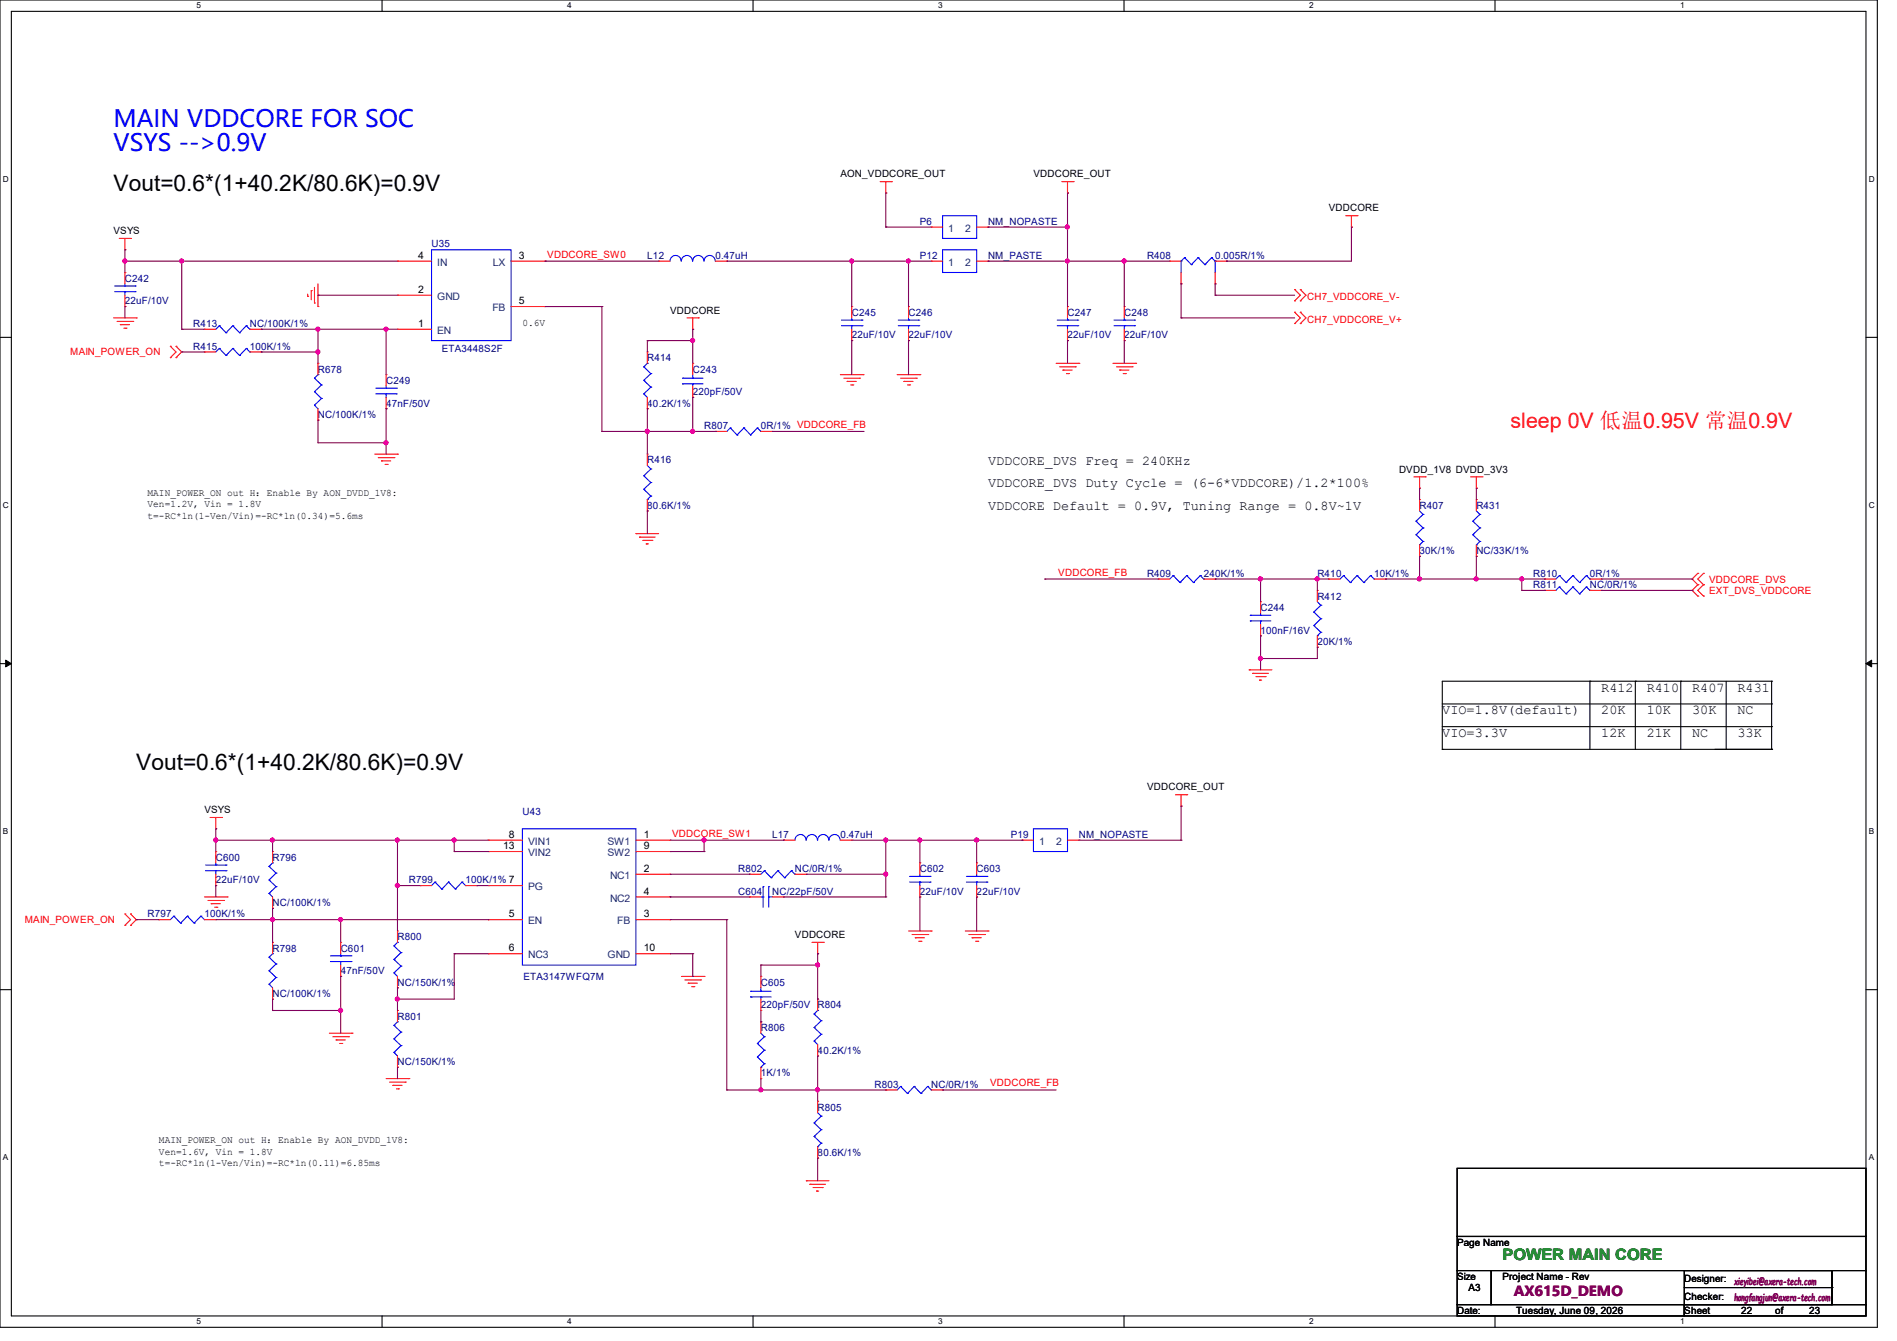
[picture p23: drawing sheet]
<svg xmlns="http://www.w3.org/2000/svg" width="297mm" height="210mm" viewBox="0 0 297 210" stroke-linecap="round" stroke-linejoin="round" font-family="sans-serif">
<defs><g id="words">
<g font-size="3.7" fill="#00f">
<text x="17.8" y="19.9">MAIN VDDCORE FOR SOC</text>
<text x="17.8" y="23.6">VSYS --&gt;0.9V</text>
</g>
<g font-size="3.6">
<text x="17.8" y="29.8">Vout=0.6*(1+40.2K/80.6K)=0.9V</text>
<text x="21.3" y="120.5">Vout=0.6*(1+40.2K/80.6K)=0.9V</text>
</g>
<text font-size="3.3" fill="#f00" x="236.5" y="67">sleep 0V 低温0.95V 常温0.9V</text>
<text font-size="2.5" fill="#008000" x="235.2" y="197.3">POWER MAIN CORE</text>
<text font-size="2.3" fill="#800080" x="237" y="203">AX615D_DEMO</text>
<g font-size="2.1">
<text x="154.7" y="72.8">VDDCORE_DVS Freq = 240KHz</text>
<text x="154.7" y="76.3">VDDCORE_DVS Duty Cycle = (6-6*VDDCORE)/1.2*100%</text>
<text x="154.7" y="79.9">VDDCORE Default = 0.9V, Tuning Range = 0.8V~1V</text>
<text x="225.8" y="111.9">VIO=1.8V(default)</text>
<text x="250.7" y="108.3">R412</text>
<text x="250.7" y="111.9">20K</text>
<text x="257.8" y="108.3">R410</text>
<text x="257.8" y="111.9">10K</text>
<text x="264.9" y="108.3">R407</text>
<text x="264.9" y="111.9">30K</text>
<text x="272" y="108.3">R431</text>
<text x="272" y="111.9">NC</text>
<text x="225.8" y="115.4">VIO=3.3V</text>
<text x="250.7" y="115.4">12K</text>
<text x="257.8" y="115.4">21K</text>
<text x="264.9" y="115.4">NC</text>
<text x="272" y="115.4">33K</text>
</g>
<g font-size="1.6">
<text x="131.6" y="27.8">AON_VDDCORE_OUT</text>
<text x="161.8" y="27.8">VDDCORE_OUT</text>
<text x="208" y="33.1">VDDCORE</text>
<text x="17.8" y="36.7">VSYS</text>
<text x="65.4" y="40.5">4</text>
<text x="81.2" y="40.5">3</text>
<text x="65.4" y="45.8">2</text>
<text x="81.2" y="47.6">5</text>
<text x="65.4" y="51.2">1</text>
<text x="81.8" y="51">0.6V</text>
<text x="104.9" y="49.1">VDDCORE</text>
<text x="23.1" y="77.7">MAIN_POWER_ON out H：Enable By AON_DVDD_1V8:</text>
<text x="219" y="74">DVDD_1V8 DVDD_3V3</text>
<text x="23.1" y="81.2">t=-RC*ln(1-Ven/Vin)=-RC*ln(0.34)=5.6ms</text>
<text x="23.1" y="79.5">Ven=1.2V, Vin = 1.8V</text>
<text x="179.6" y="123.8">VDDCORE_OUT</text>
<text x="32" y="127.3">VSYS</text>
<text x="79.7" y="131.2">8</text>
<text x="100.8" y="131.2">1</text>
<text x="78.8" y="133">13</text>
<text x="100.8" y="136.5">2</text>
<text x="100.8" y="133">9</text>
<text x="79.7" y="143.6">5</text>
<text x="100.8" y="143.6">3</text>
<text x="100.8" y="140.1">4</text>
<text x="79.7" y="149">6</text>
<text x="100.8" y="149">10</text>
<text x="124.5" y="146.9">VDDCORE</text>
<text x="24.9" y="179">MAIN_POWER_ON out H：Enable By AON_DVDD_1V8:</text>
<text x="24.9" y="182.6">t=-RC*ln(1-Ven/Vin)=-RC*ln(0.11)=6.85ms</text>
<text x="24.9" y="180.8">Ven=1.6V, Vin = 1.8V</text>
<text x="228.1" y="195.1">Page Name</text>
<text x="228.1" y="200.4">Size</text>
<text x="229.9" y="202.2">A3</text>
<text x="235.2" y="200.4">Project Name - Rev</text>
<text x="263.7" y="200.7">Designer:</text>
<text x="263.7" y="203.6">Checker:</text>
<text x="228.1" y="205.7">Date:</text>
<text x="237.4" y="205.7">Tuesday, June 09, 2026</text>
<text x="263.7" y="205.7">Sheet</text>
<text x="272.6" y="205.7">22</text>
<text x="277.9" y="205.7">of</text>
<text x="283.3" y="205.7">23</text>
</g>
<g font-size="1.6" fill="#000080">
<text x="144" y="35.2">P6</text>
<text x="154.7" y="35.2">NM_NOPASTE</text>
<text x="67.6" y="38.6">U35</text>
<text x="101.3" y="40.6">L12</text>
<text x="112" y="40.6">0.47uH</text>
<text x="144" y="40.6">P12</text>
<text x="154.7" y="40.6">NM_PASTE</text>
<text x="179.6" y="40.6">R408</text>
<text x="190.2" y="40.6">0.005R/1%</text>
<text x="19.6" y="44.1">C242</text>
<text x="19.6" y="47.7">22uF/10V</text>
<text x="30.2" y="51.2">R413</text>
<text x="39.1" y="51.2">NC/100K/1%</text>
<text x="133.3" y="49.4">C245</text>
<text x="133.3" y="53">22uF/10V</text>
<text x="142.2" y="49.4">C246</text>
<text x="142.2" y="53">22uF/10V</text>
<text x="167.1" y="49.4">C247</text>
<text x="167.1" y="53">22uF/10V</text>
<text x="176" y="49.4">C248</text>
<text x="176" y="53">22uF/10V</text>
<text x="30.2" y="54.8">R415</text>
<text x="39.1" y="54.8">100K/1%</text>
<text x="49.8" y="58.3">R678</text>
<text x="69.2" y="55.1">ETA3448S2F</text>
<text x="101.3" y="56.6">R414</text>
<text x="108.5" y="58.3">C243</text>
<text x="49.8" y="65.4">NC/100K/1%</text>
<text x="60.5" y="60.1">C249</text>
<text x="60.5" y="63.7">47nF/50V</text>
<text x="101.3" y="63.7">40.2K/1%</text>
<text x="108.5" y="61.9">220pF/50V</text>
<text x="110.2" y="67.2">R807</text>
<text x="119.1" y="67.2">0R/1% VDDCORE_FB</text>
<text x="101.3" y="72.6">R416</text>
<text x="101.3" y="79.7">80.6K/1%</text>
<text x="222.2" y="79.7">R407</text>
<text x="231.1" y="79.7">R431</text>
<text x="222.2" y="86.8">30K/1%</text>
<text x="231.1" y="86.8">NC/33K/1%</text>
<text x="179.6" y="90.3">R409</text>
<text x="188.5" y="90.3">240K/1%</text>
<text x="197.4" y="95.7">C244</text>
<text x="206.2" y="93.9">R412</text>
<text x="206.2" y="90.3">R410</text>
<text x="215.1" y="90.3">10K/1%</text>
<text x="240" y="92.1">R811</text>
<text x="240" y="90.3">R810</text>
<text x="248.9" y="92.1">NC/0R/1%</text>
<text x="248.9" y="90.3">0R/1%</text>
<text x="197.4" y="99.2">100nF/16V</text>
<text x="206.2" y="101">20K/1%</text>
<text x="81.8" y="127.7">U43</text>
<text x="120.9" y="131.2">L17</text>
<text x="131.6" y="131.2">0.47uH</text>
<text x="158.2" y="131.2">P19</text>
<text x="168.9" y="131.2">NM_NOPASTE</text>
<text x="33.8" y="134.8">C600</text>
<text x="42.7" y="134.8">R796</text>
<text x="115.6" y="136.6">R802</text>
<text x="124.5" y="136.6">NC/0R/1%</text>
<text x="144" y="136.6">C602</text>
<text x="152.9" y="136.6">C603</text>
<text x="23.1" y="143.7">R797</text>
<text x="32" y="143.7">100K/1%</text>
<text x="33.8" y="138.3">22uF/10V</text>
<text x="42.7" y="141.9">NC/100K/1%</text>
<text x="64" y="138.3">R799</text>
<text x="72.9" y="138.3">100K/1% 7</text>
<text x="115.6" y="140.1">C604</text>
<text x="120.9" y="140.1">NC/22pF/50V</text>
<text x="144" y="140.1">22uF/10V</text>
<text x="152.9" y="140.1">22uF/10V</text>
<text x="42.7" y="149">R798</text>
<text x="53.3" y="149">C601</text>
<text x="62.2" y="147.2">R800</text>
<text x="53.3" y="152.6">47nF/50V</text>
<text x="62.2" y="154.3">NC/150K/1%</text>
<text x="82" y="153.5">ETA3147WFQ7M</text>
<text x="119.1" y="154.3">C605</text>
<text x="42.7" y="156.1">NC/100K/1%</text>
<text x="62.2" y="159.7">R801</text>
<text x="119.1" y="157.9">220pF/50V</text>
<text x="119.1" y="161.5">R806</text>
<text x="128" y="157.9">R804</text>
<text x="62.2" y="166.8">NC/150K/1%</text>
<text x="128" y="165">40.2K/1%</text>
<text x="119.1" y="168.6">1K/1%</text>
<text x="128" y="173.9">R805</text>
<text x="136.9" y="170.3">R803</text>
<text x="145.8" y="170.3">NC/0R/1%</text>
<text x="128" y="181">80.6K/1%</text>
</g>
<g font-size="1.6" fill="#004080">
<text x="68.5" y="41.6">IN</text>
<text x="77.2" y="41.6">LX</text>
<text x="148.5" y="36.3">1</text>
<text x="148.5" y="41.6">1</text>
<text x="151.1" y="36.3">2</text>
<text x="151.1" y="41.6">2</text>
<text x="68.5" y="46.9">GND</text>
<text x="68.5" y="52.3">EN</text>
<text x="77.1" y="48.7">FB</text>
<text x="82.7" y="132.3">VIN1</text>
<text x="82.7" y="134.1">VIN2</text>
<text x="95.1" y="132.3">SW1</text>
<text x="95.1" y="134.1">SW2</text>
<text x="95.5" y="137.6">NC1</text>
<text x="162.7" y="132.3">1</text>
<text x="165.4" y="132.3">2</text>
<text x="82.7" y="139.4">PG</text>
<text x="95.5" y="141.2">NC2</text>
<text x="82.7" y="144.7">EN</text>
<text x="96.6" y="144.7">FB</text>
<text x="82.7" y="150.1">NC3</text>
<text x="95.1" y="150.1">GND</text>
</g>
<g font-size="1.6" fill="#f00">
<text x="85.7" y="40.3">VDDCORE_SW0</text>
<text x="204.6" y="46.9">CH7_VDDCORE_V-</text>
<text x="204.6" y="50.5">CH7_VDDCORE_V+</text>
<text x="11" y="55.7">MAIN_POWER_ON</text>
<text x="165.7" y="90.1">VDDCORE_FB</text>
<text x="267.6" y="91.2">VDDCORE_DVS</text>
<text x="267.6" y="93">EXT_DVS_VDDCORE</text>
<text x="105.2" y="131">VDDCORE_SW1</text>
<text x="3.9" y="144.6">MAIN_POWER_ON</text>
<text x="155" y="170.1">VDDCORE_FB</text>
</g>
<g font-size="1.6" fill="#800080">
<text x="271.5" y="201.2">xieyibei@axera-tech.com</text>
<text x="271.5" y="203.7">hongfangjun@axera-tech.com</text>
</g>
<g font-size="1.3">
<text x="30.8" y="1.3">5</text>
<text x="88.8" y="1.3">4</text>
<text x="146.9" y="1.3">3</text>
<text x="205" y="1.3">2</text>
<text x="263.1" y="1.3">1</text>
<text x=".5" y="28.4">D</text>
<text x="292.6" y="28.4">D</text>
<text x=".5" y="79.5">C</text>
<text x="292.6" y="79.5">C</text>
<text x=".5" y="130.6">B</text>
<text x="292.6" y="130.6">B</text>
<text x=".5" y="181.7">A</text>
<text x="292.6" y="181.7">A</text>
<text x="30.8" y="207.4">5</text>
<text x="88.8" y="207.4">4</text>
<text x="146.9" y="207.4">3</text>
<text x="205" y="207.4">2</text>
<text x="263.1" y="207.4">1</text>
</g>
</g></defs>
<g fill="none" stroke="#000" stroke-width=".17">
<path d="M0 0h293.9v207.9h-293.9zM1.8 1.8h290.3v204.3h-290.3zM59.8 0v1.8M117.9 0v1.8M176 0v1.8M234.1 0v1.8M0 52.8h1.8M292.1 52.8h1.8M0 103.9h1.8M225.8 117.3h.1M225.8 110.2h51.6M225.8 113.8h51.6"/>
<path d="M225.8 117.3h51.6M248.9 106.7h.1M248.9 106.7v10.6M256 106.7h.1M256 106.7v10.6M263.1 106.7h.1M263.1 106.7v10.6M270.3 117.3h.1M270.3 106.7v10.6M277.4 106.7h.1M277.4 110.2h.1M277.4 113.8h.1"/>
<path d="M277.4 117.3h.1M277.4 106.7h-51.6v10.6M277.4 106.7v10.6M292.1 103.9h1.8M0 155h1.8M292.1 155h1.8M228.1 183h64v10.6h-64zM228.1 193.6h64v5.4h-64zM228.1 199h5.4v5.3h-5.4zM233.5 199h53.3v5.3h-53.3zM263.7 199h23.1v5.3h-23.1zM286.8 199h5.3v5.3h-5.3z"/>
<path d="M59.8 206.1v1.8M117.9 206.1v1.8M176 206.1v1.8M228.1 204.3h35.6v1.8h-35.6zM234.1 206.1v1.8M263.7 204.3h28.4v1.8h-28.4zM263.7 201.6h23.1M286.8 201.6h.1"/>
</g>
<path d="M.9 103.4l.9 .5-.9 .5zM292.1 103.9l.9-.5v1z" fill="#000"/>
<path d="M.9 103.4l.9 .5-.9 .5zM292.1 103.9l.9-.5v1z" fill="none" stroke="#000" stroke-width=".16"/>
<g fill="none" stroke="#f00" stroke-width=".17">
<path d="M18.7 37.3h1.7M19.6 39.1h.1M19.6 37.3v1.8M20.4 37.3h.1M137.8 28.4h1.8M138.7 30.2h.1M138.7 28.4v1.8M139.6 28.4h.1M145.8 35.6h.1M145.8 35.6h1.8M152.9 35.6h1.8M154.7 35.6h.1"/>
<path d="M166.2 28.4h1.8M167.1 30.2h.1M167.1 28.4v1.8M168 28.4h.1M210.7 33.8h1.8M211.6 35.6h.1M211.6 33.8v1.8M212.5 33.8h.1M17.8 49.8h3.5M18.3 50.3h2.5M18.8 50.8h.1M18.8 50.8h1.5"/>
<path d="M19.4 51.4h.3M19.6 42.7h.1M19.6 48h.1M19.6 42.7v1.7M19.6 46.2v1.8M19.7 51.4h.1M20.8 50.3h.1M21.3 49.8h.1M26.7 56h.1M26.7 54.2h.1M26.7 54.2l.9 .9-.9 .9M27.6 54.2h.1"/>
<path d="M27.6 56h.1M27.6 54.2l.8 .9-.8 .9M32 55.1h.1M32 51.6h.1M32 55.1h1.8M32 51.6h1.8M39.1 55.1h1.8M39.1 51.6h1.8M40.9 55.1h.1M40.9 51.6h.1M48.2 46.4h.1M48.2 46.1v.3"/>
<path d="M48.7 45.5h.1M48.7 45.5v1.4M49.2 47.5h.1M49.2 45v2.5M49.8 48h.1M49.8 56.9h.1M49.8 44.4v3.6M49.8 56.9v1.8M60.5 58.7h.1M60.5 58.7v1.8M62.2 51.6h.1M62.2 46.2h.1"/>
<path d="M62.2 40.9h.1M62.2 51.6h5.4M62.2 46.2h5.4M62.2 40.9h5.4M80 40.9h5.3M80 48h5.3M85.3 40.9h.1M85.3 48h.1M101.3 55.1h.1M101.3 55.1v1.8M103.1 40.9h.1M103.1 40.9h1.8"/>
<path d="M107.6 49.8h1.7M108.5 51.6h.1M108.5 56.9h.1M108.5 49.8v1.8M108.5 56.9v1.8M109.3 49.8h.1M112 40.9h1.8M113.8 40.9h.1M131.6 58.7h3.5M132.1 59.2h2.5M132.6 59.7h.1M132.6 59.7h1.5"/>
<path d="M133.3 48h.1M133.3 53.3h.1M133.3 48v1.8M133.3 51.6v1.7M134.6 59.2h.1M135.1 58.7h.1M140.5 58.7h3.5M141 59.2h2.5M141.5 59.7h.1M141.5 59.7h1.5M142.2 48h.1M142.2 53.3h.1"/>
<path d="M142.2 48v1.8M142.2 51.6v1.7M143.5 59.2h.1M144 58.7h.1M145.8 40.9h.1M145.8 40.9h1.8M152.9 40.9h1.8M154.7 40.9h.1M165.4 56.9h3.5M165.9 57.4h2.5M166.4 58h.1M166.4 58h1.5"/>
<path d="M167 58.5h.3M167.1 48h.1M167.1 53.3h.1M167.1 48v1.8M167.1 51.6v1.7M167.3 58.5h.1M168.4 57.4h.1M168.9 56.9h.1M174.2 56.9h3.6M174.8 57.4h2.4M175.3 58h.1M175.3 58h1.4"/>
<path d="M175.9 58.5h.3M176 48h.1M176 53.3h.1M176 48v1.8M176 51.6v1.7M176.2 58.5h.1M177.2 57.4h.1M177.8 56.9h.1M183.1 40.9h.1M183.1 40.9h1.8M184.9 44.4h.1M184.9 42.7v1.7"/>
<path d="M190.2 44.4h.1M190.2 40.9h1.8M190.2 42.7v1.7M192 40.9h.1M202.7 48.9h.1M202.7 50.7h.1M202.7 45.3h.1M202.7 47.1h.1M202.7 48.9l.9 .9-.9 .9M202.7 45.3l.9 .9-.9 .9M203.6 48.9h.1M203.6 50.7h.1"/>
<path d="M203.6 45.3h.1M203.6 47.1h.1M203.6 48.9l.9 .9-.9 .9M203.6 45.3l.9 .9-.9 .9M49.8 65.8h.1M49.8 64v1.8M58.7 71.1h3.5M59.2 71.7h2.5M59.7 72.2h.1M59.7 72.2h1.5M60.3 72.7h.3M60.5 64h.1"/>
<path d="M60.5 62.2v1.8M60.6 72.7h.1M61.7 71.7h.1M62.2 71.1h.1M101.3 71.1h.1M101.3 64h.1M101.3 62.2v1.8M101.3 71.1v1.8M101.3 78.2v1.8M108.5 62.2h.1M108.5 60.5v1.7M112 67.6h.1"/>
<path d="M112 67.6h1.8M119.1 67.6h1.8M120.9 67.6h.1M133.2 60.3h.3M133.5 60.3h.1M142.1 60.3h.3M142.4 60.3h.1M221.4 74.7h1.7M222.2 76.5h.1M222.2 78.2h.1M222.2 74.7v1.8M222.2 78.2v1.8"/>
<path d="M223.1 74.7h.1M230.3 74.7h1.7M231.1 76.5h.1M231.1 78.2h.1M231.1 74.7v1.8M231.1 78.2v1.8M232 74.7h.1M99.6 83.6h.1M99.6 83.6h3.5M100.1 84.1h.1M100.1 84.1h2.5M100.6 84.6h1.5"/>
<path d="M101.2 85.2h.1M101.2 85.2h.3M101.3 80h.1M102.1 84.6h.1M181.4 90.7h.1M181.4 90.7h1.7M188.5 90.7h1.7M190.2 90.7h.1M197.4 94.2h.1M197.4 99.6h.1M197.4 94.2v1.8M197.4 97.8v1.8"/>
<path d="M206.2 92.5h.1M206.2 92.5v1.7M206.2 99.6v1.7M208 90.7h.1M208 90.7h1.8M215.1 90.7h1.8M216.9 90.7h.1M222.2 87.1h.1M222.2 85.3v1.8M231.1 87.1h.1M231.1 85.3v1.8M241.8 92.5h.1"/>
<path d="M241.8 90.7h.1M241.8 92.5h1.8M241.8 90.7h1.8M248.9 92.5h1.8M248.9 90.7h1.8M250.7 92.5h.1M250.7 90.7h.1M265.8 89.8h.1M265.8 91.6h.1M265.8 93.3h.1M265.8 89.8l-.9 .9 .9 .9M265.8 91.6l-.9 .9 .9 .8"/>
<path d="M266.7 91.6h.1M266.7 89.8h.1M266.7 93.3h.1M266.7 89.8l-.9 .9 .9 .9M266.7 91.6l-.9 .9 .9 .8M195.6 104.9h.1M195.6 104.9h3.5M196.1 105.5h.1M196.1 105.5h2.5M196.6 106h1.5M197.2 106.5h.1M197.2 106.5h.3"/>
<path d="M198.1 106h.1M206.2 101.3h.1M32.9 128h1.8M33.8 129.8h.1M33.8 133.3h.1M33.8 138.7h.1M33.8 128v1.8M33.8 133.3v1.8M33.8 136.9v1.8M34.7 128h.1M42.7 133.3h.1M42.7 133.3v1.8"/>
<path d="M65.8 138.7h.1M65.8 138.7h1.8M72.9 138.7h1.8M74.7 138.7h.1M76.5 138.7h.1M76.5 131.6h.1M76.5 133.3h.1M76.5 138.7h5.3M76.5 131.6h5.3M76.5 133.3h5.3M99.6 131.6h5.3M99.6 136.9h5.3"/>
<path d="M99.6 133.3h5.3M104.9 131.6h.1M104.9 136.9h.1M104.9 133.3h.1M117.3 136.9h.1M117.3 136.9h1.8M122.7 131.6h.1M122.7 131.6h1.8M124.5 136.9h1.7M126.2 136.9h.1M131.6 131.6h1.7M133.3 131.6h.1"/>
<path d="M144 135.1h.1M144 135.1v1.8M144 138.7v1.8M152.9 135.1h.1M152.9 135.1v1.8M152.9 138.7v1.8M160 131.6h.1M160 131.6h1.8M167.1 131.6h1.8M168.9 131.6h.1M184 124.5h1.8M184.9 126.2h.1"/>
<path d="M184.9 124.5v1.7M185.8 124.5h.1M19.6 144.9h.1M19.6 143.1h.1M19.6 143.1l.8 .9-.8 .9M20.4 143.1h.1M20.4 144.9h.1M20.4 143.1l.9 .9-.9 .9M24.9 144h.1M24.9 144h1.8M32 140.5h3.6M32 144h1.8"/>
<path d="M32.6 141h2.4M33.1 141.5h.1M33.1 141.5h1.4M33.6 142.1h.4M33.8 144h.1M34 142.1h.1M35 141h.1M35.6 140.5h.1M42.7 156.5h.1M42.7 147.6h.1M42.7 142.2h.1M42.7 140.5v1.7"/>
<path d="M42.7 147.6v1.8M42.7 154.7v1.8M53.3 147.6h.1M53.3 152.9h.1M53.3 147.6v1.8M53.3 151.1v1.8M62.2 158.2h.1M62.2 154.7h.1M62.2 145.8h.1M62.2 145.8v1.8M62.2 152.9v1.8M62.2 158.2v1.8"/>
<path d="M76.5 144h.1M76.5 149.4h.1M76.5 144h5.3M76.5 149.4h5.3M99.6 140.5h5.3M99.6 144h5.3M99.6 149.4h5.3M104.9 144h.1M104.9 140.5h.1M104.9 149.4h.1M106.7 152.9h3.5M107.2 153.5h2.5"/>
<path d="M107.7 154h.1M107.7 154h1.5M108.3 154.5h.3M108.6 154.5h.1M109.7 153.5h.1M110.2 152.9h.1M117.3 140.5h.1M117.3 140.5h1.8M119.1 158.2h.1M119.1 152.9h.1M119.1 152.9v1.8M119.1 156.5v1.7"/>
<path d="M120.9 140.5h1.8M122.7 140.5h.1M127.1 147.6h1.8M128 149.4h.1M128 156.5h.1M128 147.6v1.8M128 156.5v1.7M128.9 147.6h.1M142.2 145.8h3.6M142.8 146.3h2.4M143.3 146.9h.1M143.3 146.9h1.4"/>
<path d="M143.8 147.4h.4M144 140.5h.1M144.2 147.4h.1M145.2 146.3h.1M145.8 145.8h.1M151.1 145.8h3.6M151.7 146.3h2.4M152.2 146.9h.1M152.2 146.9h1.4M152.7 147.4h.4M152.9 140.5h.1M153.1 147.4h.1"/>
<path d="M154.1 146.3h.1M154.7 145.8h.1M51.6 161.8h3.5M52.1 162.3h2.5M52.6 162.9h.1M52.6 162.9h1.5M53.2 163.4h.3M53.5 163.4h.1M54.6 162.3h.1M55.1 161.8h.1M60.5 168.9h3.5M61 169.5h2.5"/>
<path d="M61.5 170h.1M61.5 170h1.4M62.1 170.5h.3M62.2 167.1h.1M62.2 165.4v1.7M62.4 170.5h.1M63.5 169.5h.1M64 168.9h.1M119.1 160h.1M119.1 168.9h.1M119.1 160v1.8M119.1 167.1v1.8"/>
<path d="M128 165.4h.1M128 172.5h.1M128 163.6v1.8M128 172.5v1.7M128 179.6v1.8M138.7 170.7h.1M138.7 170.7h1.8M145.8 170.7h1.8M147.6 170.7h.1M126.2 184.9h.1M126.2 184.9h3.6M126.8 185.5h.1"/>
<path d="M126.8 185.5h2.4M127.3 186h1.4M127.8 186.5h.1M127.8 186.5h.4M128 181.4h.1M128.7 186h.1"/>
</g>
<g fill="none" stroke="#00f" stroke-width=".17">
<path d="M67.6 39.1h12.4v14.2h-12.4zM147.6 33.8h5.3v3.5h-5.3zM147.6 39.1h5.3v3.6h-5.3zM17.9 45.7h3.3M17.9 44.8h3.3M19.6 44.8h.1M19.6 45.7h.1M19.6 44.4v.4M19.6 45.7v.5M21.2 45.7h.1M21.2 44.8h.1M34.3 54.6h.1"/>
<path d="M34.3 51h.1M34.3 54.6l-.5 .5M34.3 54.6l1.1 1.1M34.3 51l-.5 .6M34.3 51l1.1 1.1M35.4 55.7h.1M35.4 52.1h.1M36.4 54.6h.1M36.4 51h.1M36.4 54.6l-1 1.1M36.4 54.6l1.1 1.1M36.4 51l-1 1.1"/>
<path d="M36.4 51l1.1 1.1M37.5 55.7h.1M37.5 52.1h.1M38.6 54.6h.1M38.6 51h.1M38.6 54.6l-1.1 1.1M38.6 54.6l.5 .5M38.6 51l-1.1 1.1M38.6 51l.5 .6M39.1 55.1h.1M39.1 51.6h.1M49.2 59.2h.1"/>
<path d="M49.2 59.2l1.1 1.1M49.8 58.7h.1M49.8 58.7l-.6 .5M100.8 59.6h.1M100.8 57.4h.1M100.8 59.6l1.1 1M100.8 57.4l1.1 1.1M101.3 56.9h.1M101.3 56.9l-.5 .5M101.9 58.5h.1M101.9 58.5l-1.1 1.1M104.9 40.9a.87 .87 0 0 1 .9-.9 .87 .87 0 0 1 .8 .9"/>
<path d="M106.7 40.9a.87 .87 0 0 1 .8-.9 .87 .87 0 0 1 .9 .9M106.8 59.2h.1M106.8 59.2h3.3M108.5 40.9a.87 .87 0 0 1 .8-.9 .87 .87 0 0 1 .9 .9M108.5 59.2h.1M108.5 58.7v.5M110.2 40.9a.87 .87 0 0 1 .9-.9 .87 .87 0 0 1 .9 .9M131.7 51h3.3M131.7 50.1h3.3M133.3 50.1h.1M133.3 51h.1M133.3 49.8v.3"/>
<path d="M133.3 51v.6M135 51h.1M135 50.1h.1M140.6 51h3.2M140.6 50.1h3.2M142.2 50.1h.1M142.2 51h.1M142.2 49.8v.3M142.2 51v.6M143.8 51h.1M143.8 50.1h.1M165.5 51h3.2"/>
<path d="M165.5 50.1h3.2M167.1 50.1h.1M167.1 51h.1M167.1 49.8v.3M167.1 51v.6M168.7 51h.1M168.7 50.1h.1M174.4 51h3.2M174.4 50.1h3.2M176 50.1h.1M176 51h.1M176 49.8v.3"/>
<path d="M176 51v.6M177.6 51h.1M177.6 50.1h.1M184.9 40.9h.1M184.9 40.9v1.8M185.5 40.3h.1M185.5 40.3l-.6 .6M185.5 40.3l1 1.1M186.5 41.4h.1M187.6 40.3h.1M187.6 40.3l-1.1 1.1M187.6 40.3l1 1.1"/>
<path d="M188.6 41.4h.1M189.7 40.3h.1M189.7 40.3l-1.1 1.1M189.7 40.3l.5 .6M190.2 40.9h.1M190.2 40.9v1.8M49.2 63.5h.1M49.2 61.3h.1M49.2 63.5l.6 .5M49.2 61.3l1.1 1.1M50.3 62.4h.1M50.3 60.3h.1"/>
<path d="M50.3 62.4l-1.1 1.1M50.3 60.3l-1.1 1M58.8 61.7h3.3M58.8 60.8h3.3M60.5 60.8h.1M60.5 61.7h.1M60.5 60.5v.3M60.5 61.7v.5M62.1 61.7h.1M62.1 60.8h.1M100.8 74.5h.1M100.8 76.6h.1"/>
<path d="M100.8 61.7h.1M100.8 74.5l1.1 1.1M100.8 76.6l1.1 1.1M100.8 61.7l.5 .5M101.3 78.2h.1M101.3 72.9l.6 .5M101.9 73.4h.1M101.9 75.6h.1M101.9 77.7h.1M101.9 60.6h.1M101.9 73.4l-1.1 1.1M101.9 75.6l-1.1 1"/>
<path d="M101.9 77.7l-.6 .5M101.9 60.6l-1.1 1.1M106.8 60.1h.1M106.8 60.1h3.3M108.5 60.1h.1M108.5 60.1v.4M114.3 67h.1M114.3 67l-.5 .6M114.3 67l1.1 1.1M115.4 68.1h.1M116.5 67h.1M116.5 67l-1.1 1.1"/>
<path d="M116.5 67l1 1.1M117.5 68.1h.1M118.6 67h.1M118.6 67l-1.1 1.1M118.6 67l.5 .6M119.1 67.6h.1M183.7 90.1h.1M183.7 90.1l-.6 .6M183.7 90.1l1 1.1M184.7 91.2h.1M185.8 90.1h.1M185.8 90.1l-1.1 1.1"/>
<path d="M185.8 90.1l1.1 1.1M186.9 91.2h.1M187.9 90.1h.1M187.9 90.1l-1 1.1M187.9 90.1l.6 .6M188.5 90.7h.1M195.7 97.2h.1M195.7 96.4h.1M195.7 97.2h3.3M195.7 96.4h3.3M197.4 96.4h.1M197.4 97.2h.1"/>
<path d="M197.4 96v.4M197.4 97.2v.6M205.7 95.8h.1M205.7 98h.1M205.7 95.8l1.1 1.1M205.7 98l1.1 1M206.2 99.6h.1M206.2 94.2l.6 .6M206.8 94.8h.1M206.8 96.9h.1M206.8 99h.1M206.8 94.8l-1.1 1"/>
<path d="M206.8 96.9l-1.1 1.1M206.8 99l-.6 .6M210.4 90.1h.1M210.4 90.1l-.6 .6M210.4 90.1l1 1.1M211.4 91.2h.1M212.5 90.1h.1M212.5 90.1l-1.1 1.1M212.5 90.1l1 1.1M213.5 91.2h.1M214.6 90.1h.1M214.6 90.1l-1.1 1.1"/>
<path d="M214.6 90.1l.5 .6M215.1 90.7h.1M221.7 81.6h.1M221.7 83.7h.1M221.7 81.6l1.1 1.1M221.7 83.7l1.1 1.1M222.2 85.3h.1M222.2 80l.6 .6M222.8 80.6h.1M222.8 82.7h.1M222.8 84.8h.1M222.8 80.6l-1.1 1"/>
<path d="M222.8 82.7l-1.1 1M222.8 84.8l-.6 .5M230.6 81.6h.1M230.6 83.7h.1M230.6 81.6l1.1 1.1M230.6 83.7l1.1 1.1M231.1 85.3h.1M231.1 80l.6 .6M231.7 80.6h.1M231.7 82.7h.1M231.7 84.8h.1M231.7 80.6l-1.1 1"/>
<path d="M231.7 82.7l-1.1 1M231.7 84.8l-.6 .5M244.1 91.9h.1M244.1 90.1h.1M244.1 91.9l-.5 .6M244.1 91.9l1.1 1.1M244.1 90.1l-.5 .6M244.1 90.1l1.1 1.1M245.2 93h.1M245.2 91.2h.1M246.3 91.9h.1M246.3 90.1h.1"/>
<path d="M246.3 91.9l-1.1 1.1M246.3 91.9l1 1.1M246.3 90.1l-1.1 1.1M246.3 90.1l1 1.1M247.3 93h.1M247.3 91.2h.1M248.4 91.9h.1M248.4 90.1h.1M248.4 91.9l-1.1 1.1M248.4 91.9l.5 .6M248.4 90.1l-1.1 1.1M248.4 90.1l.5 .6"/>
<path d="M248.9 92.5h.1M248.9 90.7h.1M32.2 136.4h3.2M32.2 135.5h3.2M33.8 135.5h.1M33.8 136.4h.1M33.8 135.1v.4M33.8 136.4v.5M35.4 136.4h.1M35.4 135.5h.1M42.1 139.9h.1M42.1 137.8h.1"/>
<path d="M42.1 135.7h.1M42.1 139.9l.6 .6M42.1 137.8l1.1 1.1M42.1 135.7l1.1 1M42.7 135.1h.1M42.7 135.1l-.6 .6M43.2 138.9h.1M43.2 136.7h.1M43.2 138.9l-1.1 1M43.2 136.7l-1.1 1.1M68.1 138.1h.1M68.1 138.1l-.5 .6"/>
<path d="M68.1 138.1l1.1 1.1M69.2 139.2h.1M70.2 138.1h.1M70.2 138.1l-1 1.1M70.2 138.1l1.1 1.1M71.3 139.2h.1M72.3 138.1h.1M72.3 138.1l-1 1.1M72.3 138.1l.6 .6M72.9 138.7h.1M81.8 129.8h17.8v21.3h-17.8zM119.5 138.9h.1"/>
<path d="M119.5 138.9v3.2M119.7 136.4h.1M119.7 136.4l-.6 .5M119.7 136.4l1 1.1M120.4 138.9h.1M120.4 138.9v3.2M120.7 137.5h.1M121.8 136.4h.1M121.8 136.4l-1.1 1.1M121.8 136.4l1.1 1.1M122.9 137.5h.1M123.9 136.4h.1"/>
<path d="M123.9 136.4l-1 1.1M123.9 136.4l.6 .5M124.5 131.6a.87 .87 0 0 1 .8-.9 .87 .87 0 0 1 .9 .9M124.5 136.9h.1M126.2 131.6a.87 .87 0 0 1 .9-.9 .87 .87 0 0 1 .9 .9M128 131.6a.87 .87 0 0 1 .9-.9 .87 .87 0 0 1 .9 .9M129.8 131.6a.87 .87 0 0 1 .9-.9 .87 .87 0 0 1 .8 .9M142.4 138.1h3.2M142.4 137.2h3.2M144 137.2h.1M144 138.1h.1M144 136.9v.3"/>
<path d="M144 138.1v.6M145.6 138.1h.1M145.6 137.2h.1M151.3 138.1h3.2M151.3 137.2h3.2M152.9 137.2h.1M152.9 138.1h.1M152.9 136.9v.3M152.9 138.1v.6M154.5 138.1h.1M154.5 137.2h.1M161.8 129.8h5.3v3.5h-5.3z"/>
<path d="M27.2 143.5h.1M27.2 143.5l-.5 .5M27.2 143.5l1.1 1.1M28.3 144.6h.1M29.3 143.5h.1M29.3 143.5l-1 1.1M29.3 143.5l1.1 1.1M30.4 144.6h.1M31.5 143.5h.1M31.5 143.5l-1.1 1.1M31.5 143.5l.5 .5M32 144h.1"/>
<path d="M42.1 154.1h.1M42.1 152h.1M42.1 149.9h.1M42.1 154.1l.6 .6M42.1 152l1.1 1.1M42.1 149.9l1.1 1.1M42.7 149.4h.1M42.7 149.4l-.6 .5M43.2 153.1h.1M43.2 151h.1M43.2 153.1l-1.1 1M43.2 151l-1.1 1"/>
<path d="M51.7 150.6h3.2M51.7 149.7h3.2M53.3 149.7h.1M53.3 150.6h.1M53.3 149.4v.3M53.3 150.6v.5M54.9 150.6h.1M54.9 149.7h.1M61.7 152.4h.1M61.7 150.2h.1M61.7 148.1h.1M61.7 152.4l.5 .5"/>
<path d="M61.7 150.2l1.1 1.1M61.7 148.1l1.1 1.1M62.2 147.6h.1M62.2 147.6l-.5 .5M62.8 151.3h.1M62.8 149.2h.1M62.8 151.3l-1.1 1.1M62.8 149.2l-1.1 1M117.5 155.2h.1M117.5 156.1h.1M117.5 155.2h3.2M117.5 156.1h3.2"/>
<path d="M119.1 156.1h.1M119.1 155.2h.1M119.1 154.7v.5M119.1 156.1v.4M119.1 140.5h.4M119.5 140.5h.1M120.4 140.5h.1M120.4 140.5h.5M127.5 158.8h.1M127.5 158.8l1.1 1.1M128 158.2h.1M128 158.2l-.5 .6"/>
<path d="M128.6 159.9h.1M128.6 159.9l-1.1 1M61.7 164.8h.1M61.7 162.7h.1M61.7 160.6h.1M61.7 164.8l.5 .6M61.7 162.7l1.1 1M61.7 160.6l1.1 1M62.2 160h.1M62.2 160l-.5 .6M62.8 163.7h.1M62.8 161.6h.1"/>
<path d="M62.8 163.7l-1.1 1.1M62.8 161.6l-1.1 1.1M118.6 163.4h.1M118.6 165.5h.1M118.6 163.4l1.1 1.1M118.6 165.5l1.1 1.1M119.1 167.1h.1M119.1 161.8l.6 .5M119.7 162.3h.1M119.7 164.5h.1M119.7 166.6h.1M119.7 162.3l-1.1 1.1"/>
<path d="M119.7 164.5l-1.1 1M119.7 166.6l-.6 .5M127.5 163h.1M127.5 160.9h.1M127.5 175.9h.1M127.5 178h.1M127.5 163l.5 .6M127.5 160.9l1.1 1.1M127.5 175.9l1.1 1M127.5 178l1.1 1M128 179.6h.1M128 174.2l.6 .6"/>
<path d="M128.6 162h.1M128.6 174.8h.1M128.6 176.9h.1M128.6 179h.1M128.6 179l-.6 .6M128.6 162l-1.1 1M128.6 174.8l-1.1 1.1M128.6 176.9l-1.1 1.1M141 170.1h.1M141 170.1l-.5 .6M141 170.1l1.1 1.1M142.1 171.2h.1"/>
<path d="M143.1 170.1h.1M143.1 170.1l-1 1.1M143.1 170.1l1.1 1.1M144.2 171.2h.1M145.2 170.1h.1M145.2 170.1l-1 1.1M145.2 170.1l.6 .6M145.8 170.7h.1"/>
</g>
<path d="M19.6 39.1h.1M19.6 39.1v1.8M167.1 30.2h.1M167.1 30.2v5.4M184.9 49.8h.1M184.9 49.8h17.8M190.2 46.2h.1M190.2 46.2h12.5" fill="none" stroke="#800040" stroke-width=".17"/>
<circle cx="19.5" cy="40.9" r=".32" fill="#f0f"/>
<circle cx="19.5" cy="40.9" r=".32" fill="none" stroke="#f0f" stroke-width=".17"/>
<path d="M19.6 40.9h.1M19.6 40.9h42.6M19.6 40.9v1.8M28.4 40.9h.1M222.2 87.1h.1M222.2 87.1v3.6" fill="none" stroke="#800040" stroke-width=".17"/>
<circle cx="28.4" cy="40.9" r=".32" fill="#f0f"/>
<circle cx="28.4" cy="40.9" r=".32" fill="none" stroke="#f0f" stroke-width=".17"/>
<path d="M28.4 40.9h.1M28.4 40.9v10.7M85.3 40.9h.1M85.3 40.9h17.8M113.8 40.9h.1M113.8 40.9h19.5" fill="none" stroke="#800040" stroke-width=".17"/>
<circle cx="133.3" cy="40.9" r=".32" fill="#f0f"/>
<circle cx="133.3" cy="40.9" r=".32" fill="none" stroke="#f0f" stroke-width=".17"/>
<path d="M133.3 40.9h.1M133.3 40.9v7.1M133.3 40.9h12.5M142.2 40.9h.1M142.2 40.9v7.1" fill="none" stroke="#800040" stroke-width=".17"/>
<circle cx="142.2" cy="40.9" r=".32" fill="#f0f"/>
<circle cx="142.2" cy="40.9" r=".32" fill="none" stroke="#f0f" stroke-width=".17"/>
<path d="M154.7 40.9h.1M154.7 40.9h21.3M167.1 40.9h.1M167.1 40.9v7.1M176 40.9h.1M176 40.9v7.1" fill="none" stroke="#800040" stroke-width=".17"/>
<circle cx="176" cy="40.9" r=".32" fill="#f0f"/>
<circle cx="176" cy="40.9" r=".32" fill="none" stroke="#f0f" stroke-width=".17"/>
<path d="M176 40.9h.1M176 40.9h7.1M192 40.9h.1M192 40.9h19.6M163.6 90.7h.1M163.6 90.7h17.8M190.2 90.7h.1M190.2 90.7h16M197.4 90.7h.1" fill="none" stroke="#800040" stroke-width=".17"/>
<circle cx="206.2" cy="90.7" r=".32" fill="#f0f"/>
<circle cx="206.2" cy="90.7" r=".32" fill="none" stroke="#f0f" stroke-width=".17"/>
<circle cx="197.3" cy="90.7" r=".32" fill="#f0f"/>
<circle cx="197.3" cy="90.7" r=".32" fill="none" stroke="#f0f" stroke-width=".17"/>
<path d="M197.4 90.7h.1M197.4 90.7v3.5M206.2 90.7h.1M206.2 90.7v1.8M206.2 90.7h1.8M216.9 90.7h.1M216.9 90.7h5.3" fill="none" stroke="#800040" stroke-width=".17"/>
<circle cx="222.2" cy="90.7" r=".32" fill="#f0f"/>
<circle cx="222.2" cy="90.7" r=".32" fill="none" stroke="#f0f" stroke-width=".17"/>
<path d="M222.2 90.7h8.9M231.1 90.7h.1" fill="none" stroke="#800040" stroke-width=".17"/>
<circle cx="231.1" cy="90.7" r=".32" fill="#f0f"/>
<circle cx="231.1" cy="90.7" r=".32" fill="none" stroke="#f0f" stroke-width=".17"/>
<path d="M238.3 90.7h.1M238.3 90.7v1.8M238.3 90.7h3.5M241.8 90.7h.1" fill="none" stroke="#800040" stroke-width=".17"/>
<circle cx="238.2" cy="90.7" r=".32" fill="#f0f"/>
<circle cx="238.2" cy="90.7" r=".32" fill="none" stroke="#f0f" stroke-width=".17"/>
<g fill="none" stroke="#800040" stroke-width=".17">
<path d="M19.6 48h.1M19.6 48v1.8M28.4 51.6h.1M28.4 51.6h3.6M40.9 51.6h.1M40.9 51.6h19.6M49.8 46.2h.1M49.8 51.6h.1M49.8 46.2h12.4M60.5 51.6h.1M60.5 51.6v7.1M85.3 48h8.9"/>
<path d="M94.2 48h.1M238.3 92.5h3.5M241.8 92.5h.1M250.7 90.7h14.2M250.7 92.5h14.2M264.9 90.7h.1M264.9 92.5h.1"/>
</g>
<circle cx="60.4" cy="51.5" r=".32" fill="#f0f"/>
<circle cx="60.4" cy="51.5" r=".32" fill="none" stroke="#f0f" stroke-width=".17"/>
<g fill="none" stroke="#800040" stroke-width=".17">
<path d="M28.4 55.1h.1M28.4 55.1h3.6M40.9 55.1h.1M40.9 55.1h8.9M60.5 51.6h.1M60.5 51.6h1.7M133.3 53.3h.1M133.3 53.3v5.4M142.2 53.3h.1M142.2 53.3v5.4M167.1 53.3h.1M167.1 53.3v3.6"/>
<path d="M176 53.3h.1M176 53.3v3.6M197.4 99.6h.1M197.4 99.6v3.5M197.4 103.1h.1M206.2 101.3h.1M206.2 101.3v1.8h-8.8"/>
</g>
<circle cx="197.3" cy="103.1" r=".32" fill="#f0f"/>
<circle cx="197.3" cy="103.1" r=".32" fill="none" stroke="#f0f" stroke-width=".17"/>
<path d="M60.5 64h.1M60.5 64v5.3M197.4 103.1h.1M197.4 103.1v1.8" fill="none" stroke="#800040" stroke-width=".17"/>
<circle cx="60.4" cy="69.3" r=".32" fill="#f0f"/>
<circle cx="60.4" cy="69.3" r=".32" fill="none" stroke="#f0f" stroke-width=".17"/>
<g fill="none" stroke="#800040" stroke-width=".17">
<path d="M138.7 30.2h.1M138.7 35.6h.1M138.7 30.2v5.4M138.7 35.6h7.1M154.7 35.6h.1M154.7 35.6h12.4M167.1 35.6h.1M167.1 35.6v5.3M211.6 35.6h.1M211.6 35.6v5.3M49.8 55.1h.1M49.8 55.1v1.8"/>
<path d="M49.8 65.8h.1M49.8 65.8v3.5h10.7M60.5 69.3h.1M60.5 69.3v1.8M222.2 76.5h.1M222.2 76.5v1.7"/>
</g>
<circle cx="167.1" cy="40.9" r=".32" fill="#f0f"/>
<circle cx="167.1" cy="40.9" r=".32" fill="none" stroke="#f0f" stroke-width=".17"/>
<circle cx="167.1" cy="35.5" r=".32" fill="#f0f"/>
<circle cx="167.1" cy="35.5" r=".32" fill="none" stroke="#f0f" stroke-width=".17"/>
<path d="M101.3 53.3h.1M101.3 53.3v1.8M101.3 53.3h7.2M108.5 51.6h.1M108.5 53.3h.1M108.5 51.6v5.3M101.3 67.6h.1M101.3 67.6h7.2M101.3 67.6v3.5M108.5 67.6h.1M101.3 80h.1M101.3 80v3.6" fill="none" stroke="#800040" stroke-width=".17"/>
<circle cx="108.4" cy="53.3" r=".32" fill="#f0f"/>
<circle cx="108.4" cy="53.3" r=".32" fill="none" stroke="#f0f" stroke-width=".17"/>
<path d="M101.3 64h.1M101.3 64v3.6" fill="none" stroke="#800040" stroke-width=".17"/>
<circle cx="101.3" cy="67.5" r=".32" fill="#f0f"/>
<circle cx="101.3" cy="67.5" r=".32" fill="none" stroke="#f0f" stroke-width=".17"/>
<path d="M94.2 48v19.6M94.2 67.6h.1M94.2 67.6h7.1M101.3 67.6h.1M108.5 62.2h.1M108.5 62.2v5.4h3.5M112 67.6h.1" fill="none" stroke="#800040" stroke-width=".17"/>
<circle cx="108.4" cy="67.5" r=".32" fill="#f0f"/>
<circle cx="108.4" cy="67.5" r=".32" fill="none" stroke="#f0f" stroke-width=".17"/>
<path d="M184.9 44.4h.1M184.9 44.4v5.4M190.2 44.4h.1M190.2 44.4v1.8M33.8 129.8h.1M33.8 129.8v1.8" fill="none" stroke="#800040" stroke-width=".17"/>
<circle cx="33.8" cy="131.6" r=".32" fill="#f0f"/>
<circle cx="33.8" cy="131.6" r=".32" fill="none" stroke="#f0f" stroke-width=".17"/>
<path d="M33.8 131.6h.1M33.8 131.6v1.7M33.8 131.6h8.9" fill="none" stroke="#800040" stroke-width=".17"/>
<circle cx="42.7" cy="131.6" r=".32" fill="#f0f"/>
<circle cx="42.7" cy="131.6" r=".32" fill="none" stroke="#f0f" stroke-width=".17"/>
<path d="M42.7 131.6h.1M42.7 131.6v1.7M42.7 131.6h19.5" fill="none" stroke="#800040" stroke-width=".17"/>
<circle cx="62.2" cy="131.6" r=".32" fill="#f0f"/>
<circle cx="62.2" cy="131.6" r=".32" fill="none" stroke="#f0f" stroke-width=".17"/>
<path d="M33.8 138.7h.1M33.8 138.7v1.8M21.3 144h.1M21.3 144h3.6M33.8 144h8.9M42.7 142.2h.1M42.7 144h.1M42.7 142.2v1.8M53.3 144h.1M53.3 144v3.6" fill="none" stroke="#800040" stroke-width=".17"/>
<circle cx="42.7" cy="144" r=".32" fill="#f0f"/>
<circle cx="42.7" cy="144" r=".32" fill="none" stroke="#f0f" stroke-width=".17"/>
<path d="M42.7 144h.1M42.7 144v3.6M53.3 152.9h.1M53.3 152.9v5.3" fill="none" stroke="#800040" stroke-width=".17"/>
<circle cx="53.3" cy="158.2" r=".32" fill="#f0f"/>
<circle cx="53.3" cy="158.2" r=".32" fill="none" stroke="#f0f" stroke-width=".17"/>
<g fill="none" stroke="#800040" stroke-width=".17">
<path d="M62.2 138.7h.1M62.2 131.6h.1M62.2 138.7h3.6M62.2 131.6v14.2M62.2 131.6h8.9M74.7 138.7h.1M74.7 138.7h1.8M42.7 156.5h.1M42.7 158.2h.1M42.7 156.5v1.7M42.7 158.2h10.6M42.7 144h10.6"/>
<path d="M53.3 158.2h.1M53.3 144h.1M53.3 158.2v3.6"/>
</g>
<circle cx="62.2" cy="138.7" r=".32" fill="#f0f"/>
<circle cx="62.2" cy="138.7" r=".32" fill="none" stroke="#f0f" stroke-width=".17"/>
<path d="M62.2 156.5h.1M62.2 154.7h.1M62.2 154.7v3.5M71.1 149.4h.1M71.1 149.4h5.4M71.1 149.4v7.1h-8.9" fill="none" stroke="#800040" stroke-width=".17"/>
<circle cx="62.2" cy="156.4" r=".32" fill="#f0f"/>
<circle cx="62.2" cy="156.4" r=".32" fill="none" stroke="#f0f" stroke-width=".17"/>
<path d="M71.1 133.3h.1M71.1 131.6h.1M71.1 133.3h5.4M71.1 131.6v1.7M71.1 131.6h5.4M62.2 167.1h.1M62.2 167.1v1.8" fill="none" stroke="#800040" stroke-width=".17"/>
<circle cx="71.1" cy="131.6" r=".32" fill="#f0f"/>
<circle cx="71.1" cy="131.6" r=".32" fill="none" stroke="#f0f" stroke-width=".17"/>
<path d="M104.9 131.6h5.3M110.2 131.6h.1M133.3 131.6h5.4M138.7 131.6h.1M144 131.6h.1M144 131.6h8.9" fill="none" stroke="#800040" stroke-width=".17"/>
<circle cx="152.9" cy="131.6" r=".32" fill="#f0f"/>
<circle cx="152.9" cy="131.6" r=".32" fill="none" stroke="#f0f" stroke-width=".17"/>
<circle cx="144" cy="131.6" r=".32" fill="#f0f"/>
<circle cx="144" cy="131.6" r=".32" fill="none" stroke="#f0f" stroke-width=".17"/>
<g fill="none" stroke="#800040" stroke-width=".17">
<path d="M104.9 133.3h5.3M110.2 133.3h.1M110.2 131.6h.1M110.2 131.6v1.7M110.2 131.6h12.5M122.7 131.6h.1M144 131.6h.1M144 131.6v3.5M152.9 131.6h.1M152.9 131.6v3.5M144 140.5h.1M144 140.5v5.3"/>
<path d="M152.9 140.5h.1M152.9 140.5v5.3"/>
</g>
<circle cx="110.2" cy="131.6" r=".32" fill="#f0f"/>
<circle cx="110.2" cy="131.6" r=".32" fill="none" stroke="#f0f" stroke-width=".17"/>
<path d="M104.9 136.9h12.4M117.3 136.9h.1M126.2 136.9h12.5M138.7 136.9h.1" fill="none" stroke="#800040" stroke-width=".17"/>
<circle cx="138.7" cy="136.9" r=".32" fill="#f0f"/>
<circle cx="138.7" cy="136.9" r=".32" fill="none" stroke="#f0f" stroke-width=".17"/>
<path d="M138.7 131.6h.1M138.7 131.6v5.3M138.7 131.6h5.3M144 131.6h.1" fill="none" stroke="#800040" stroke-width=".17"/>
<circle cx="138.7" cy="131.6" r=".32" fill="#f0f"/>
<circle cx="138.7" cy="131.6" r=".32" fill="none" stroke="#f0f" stroke-width=".17"/>
<g fill="none" stroke="#800040" stroke-width=".17">
<path d="M138.7 136.9h.1M138.7 136.9v3.6M104.9 140.5h.1M104.9 140.5h12.4M119.1 151.1h.1M119.1 151.1v1.8M119.1 158.2v1.8M119.1 151.1h8.9M122.7 140.5h16M128 151.1h.1M138.7 140.5h.1M119.1 160h.1"/>
<path d="M128 181.4h.1M128 181.4v3.5"/>
</g>
<circle cx="128" cy="151.1" r=".32" fill="#f0f"/>
<circle cx="128" cy="151.1" r=".32" fill="none" stroke="#f0f" stroke-width=".17"/>
<path d="M128 156.5h.1M128 151.1v5.4M119.1 170.7h.1M119.1 170.7h8.9M119.1 168.9v1.8M128 165.4h.1M128 170.7h.1M128 165.4v7.1" fill="none" stroke="#800040" stroke-width=".17"/>
<circle cx="119.1" cy="170.7" r=".32" fill="#f0f"/>
<circle cx="119.1" cy="170.7" r=".32" fill="none" stroke="#f0f" stroke-width=".17"/>
<path d="M128 170.7h10.7M138.7 170.7h.1" fill="none" stroke="#800040" stroke-width=".17"/>
<circle cx="128" cy="170.7" r=".32" fill="#f0f"/>
<circle cx="128" cy="170.7" r=".32" fill="none" stroke="#f0f" stroke-width=".17"/>
<g fill="none" stroke="#800040" stroke-width=".17">
<path d="M49.8 55.1h.1M49.8 51.6v3.5M120.9 67.6h14.2M135.1 67.6h.1M231.1 76.5h.1M231.1 76.5v1.7M231.1 87.1h.1M231.1 87.1v3.6h7.2M238.3 90.7h.1M152.9 131.6h7.1M160 131.6h.1M168.9 131.6h16"/>
<path d="M184.9 126.2h.1M184.9 131.6h.1M184.9 126.2v5.4M104.9 144h8.9M104.9 149.4h3.6M108.5 152.9h.1M108.5 149.4h.1M108.5 149.4v3.5M113.8 144h.1M113.8 144v26.7M128 149.4h.1M128 149.4v1.7"/>
<path d="M113.8 170.7h.1M113.8 170.7h5.3M119.1 170.7h.1M147.6 170.7h.1M147.6 170.7h17.8"/>
</g>
<circle cx="49.8" cy="51.5" r=".32" fill="#f0f"/>
<circle cx="49.8" cy="51.5" r=".32" fill="none" stroke="#f0f" stroke-width=".17"/>
<circle cx="49.8" cy="55.1" r=".32" fill="#f0f"/>
<circle cx="49.8" cy="55.1" r=".32" fill="none" stroke="#f0f" stroke-width=".17"/>
<path d="M53.3 144h23.2M76.5 144h.1" fill="none" stroke="#800040" stroke-width=".17"/>
<circle cx="53.3" cy="144" r=".32" fill="#f0f"/>
<circle cx="53.3" cy="144" r=".32" fill="none" stroke="#f0f" stroke-width=".17"/>
<circle cx="19.5" cy="40.9" r=".32" fill="#f0f"/>
<circle cx="19.5" cy="40.9" r=".32" fill="none" stroke="#f0f" stroke-width=".17"/>
<circle cx="28.4" cy="40.9" r=".32" fill="#f0f"/>
<circle cx="28.4" cy="40.9" r=".32" fill="none" stroke="#f0f" stroke-width=".17"/>
<circle cx="133.3" cy="40.9" r=".32" fill="#f0f"/>
<circle cx="133.3" cy="40.9" r=".32" fill="none" stroke="#f0f" stroke-width=".17"/>
<circle cx="142.2" cy="40.9" r=".32" fill="#f0f"/>
<circle cx="142.2" cy="40.9" r=".32" fill="none" stroke="#f0f" stroke-width=".17"/>
<circle cx="176" cy="40.9" r=".32" fill="#f0f"/>
<circle cx="176" cy="40.9" r=".32" fill="none" stroke="#f0f" stroke-width=".17"/>
<circle cx="206.2" cy="90.7" r=".32" fill="#f0f"/>
<circle cx="206.2" cy="90.7" r=".32" fill="none" stroke="#f0f" stroke-width=".17"/>
<circle cx="197.3" cy="90.7" r=".32" fill="#f0f"/>
<circle cx="197.3" cy="90.7" r=".32" fill="none" stroke="#f0f" stroke-width=".17"/>
<circle cx="222.2" cy="90.7" r=".32" fill="#f0f"/>
<circle cx="222.2" cy="90.7" r=".32" fill="none" stroke="#f0f" stroke-width=".17"/>
<circle cx="231.1" cy="90.7" r=".32" fill="#f0f"/>
<circle cx="231.1" cy="90.7" r=".32" fill="none" stroke="#f0f" stroke-width=".17"/>
<circle cx="238.2" cy="90.7" r=".32" fill="#f0f"/>
<circle cx="238.2" cy="90.7" r=".32" fill="none" stroke="#f0f" stroke-width=".17"/>
<circle cx="60.4" cy="51.5" r=".32" fill="#f0f"/>
<circle cx="60.4" cy="51.5" r=".32" fill="none" stroke="#f0f" stroke-width=".17"/>
<circle cx="197.3" cy="103.1" r=".32" fill="#f0f"/>
<circle cx="197.3" cy="103.1" r=".32" fill="none" stroke="#f0f" stroke-width=".17"/>
<circle cx="60.4" cy="69.3" r=".32" fill="#f0f"/>
<circle cx="60.4" cy="69.3" r=".32" fill="none" stroke="#f0f" stroke-width=".17"/>
<circle cx="167.1" cy="40.9" r=".32" fill="#f0f"/>
<circle cx="167.1" cy="40.9" r=".32" fill="none" stroke="#f0f" stroke-width=".17"/>
<circle cx="167.1" cy="35.5" r=".32" fill="#f0f"/>
<circle cx="167.1" cy="35.5" r=".32" fill="none" stroke="#f0f" stroke-width=".17"/>
<circle cx="108.4" cy="53.3" r=".32" fill="#f0f"/>
<circle cx="108.4" cy="53.3" r=".32" fill="none" stroke="#f0f" stroke-width=".17"/>
<circle cx="101.3" cy="67.5" r=".32" fill="#f0f"/>
<circle cx="101.3" cy="67.5" r=".32" fill="none" stroke="#f0f" stroke-width=".17"/>
<circle cx="108.4" cy="67.5" r=".32" fill="#f0f"/>
<circle cx="108.4" cy="67.5" r=".32" fill="none" stroke="#f0f" stroke-width=".17"/>
<circle cx="33.8" cy="131.6" r=".32" fill="#f0f"/>
<circle cx="33.8" cy="131.6" r=".32" fill="none" stroke="#f0f" stroke-width=".17"/>
<circle cx="42.7" cy="131.6" r=".32" fill="#f0f"/>
<circle cx="42.7" cy="131.6" r=".32" fill="none" stroke="#f0f" stroke-width=".17"/>
<circle cx="62.2" cy="131.6" r=".32" fill="#f0f"/>
<circle cx="62.2" cy="131.6" r=".32" fill="none" stroke="#f0f" stroke-width=".17"/>
<circle cx="42.7" cy="144" r=".32" fill="#f0f"/>
<circle cx="42.7" cy="144" r=".32" fill="none" stroke="#f0f" stroke-width=".17"/>
<circle cx="53.3" cy="158.2" r=".32" fill="#f0f"/>
<circle cx="53.3" cy="158.2" r=".32" fill="none" stroke="#f0f" stroke-width=".17"/>
<circle cx="62.2" cy="138.7" r=".32" fill="#f0f"/>
<circle cx="62.2" cy="138.7" r=".32" fill="none" stroke="#f0f" stroke-width=".17"/>
<circle cx="62.2" cy="156.4" r=".32" fill="#f0f"/>
<circle cx="62.2" cy="156.4" r=".32" fill="none" stroke="#f0f" stroke-width=".17"/>
<circle cx="71.1" cy="131.6" r=".32" fill="#f0f"/>
<circle cx="71.1" cy="131.6" r=".32" fill="none" stroke="#f0f" stroke-width=".17"/>
<circle cx="152.9" cy="131.6" r=".32" fill="#f0f"/>
<circle cx="152.9" cy="131.6" r=".32" fill="none" stroke="#f0f" stroke-width=".17"/>
<circle cx="144" cy="131.6" r=".32" fill="#f0f"/>
<circle cx="144" cy="131.6" r=".32" fill="none" stroke="#f0f" stroke-width=".17"/>
<circle cx="110.2" cy="131.6" r=".32" fill="#f0f"/>
<circle cx="110.2" cy="131.6" r=".32" fill="none" stroke="#f0f" stroke-width=".17"/>
<circle cx="138.7" cy="136.9" r=".32" fill="#f0f"/>
<circle cx="138.7" cy="136.9" r=".32" fill="none" stroke="#f0f" stroke-width=".17"/>
<circle cx="138.7" cy="131.6" r=".32" fill="#f0f"/>
<circle cx="138.7" cy="131.6" r=".32" fill="none" stroke="#f0f" stroke-width=".17"/>
<circle cx="128" cy="151.1" r=".32" fill="#f0f"/>
<circle cx="128" cy="151.1" r=".32" fill="none" stroke="#f0f" stroke-width=".17"/>
<circle cx="119.1" cy="170.7" r=".32" fill="#f0f"/>
<circle cx="119.1" cy="170.7" r=".32" fill="none" stroke="#f0f" stroke-width=".17"/>
<circle cx="128" cy="170.7" r=".32" fill="#f0f"/>
<circle cx="128" cy="170.7" r=".32" fill="none" stroke="#f0f" stroke-width=".17"/>
<circle cx="49.8" cy="51.5" r=".32" fill="#f0f"/>
<circle cx="49.8" cy="51.5" r=".32" fill="none" stroke="#f0f" stroke-width=".17"/>
<circle cx="49.8" cy="55.1" r=".32" fill="#f0f"/>
<circle cx="49.8" cy="55.1" r=".32" fill="none" stroke="#f0f" stroke-width=".17"/>
<circle cx="53.3" cy="144" r=".32" fill="#f0f"/>
<circle cx="53.3" cy="144" r=".32" fill="none" stroke="#f0f" stroke-width=".17"/>
<use href="#words"/>
</svg>
